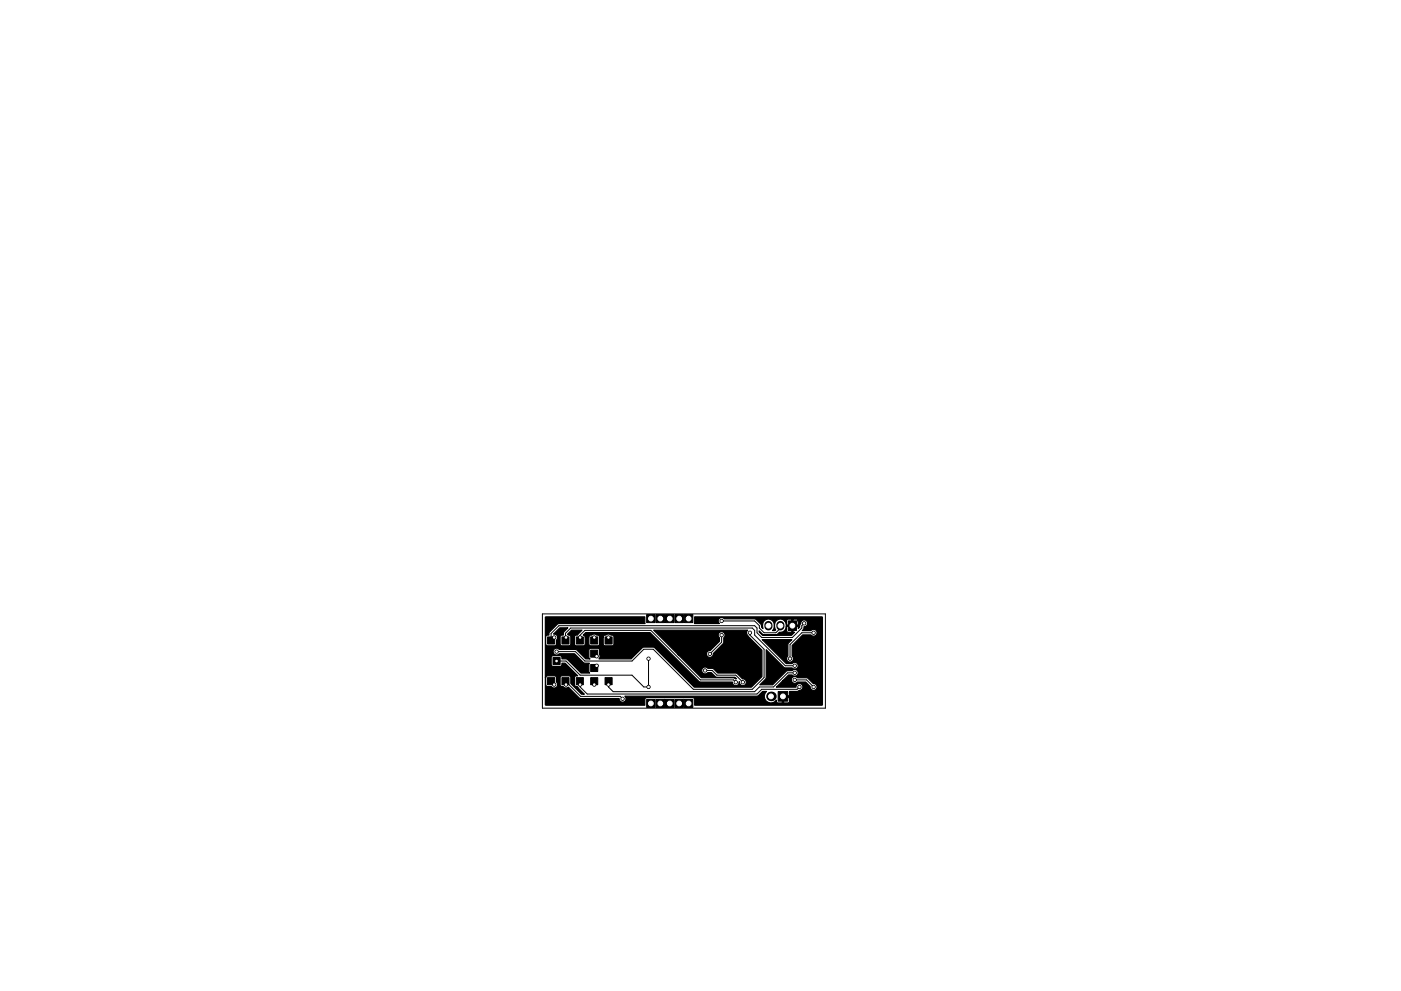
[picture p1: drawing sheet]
<svg xmlns="http://www.w3.org/2000/svg" width="297mm" height="210mm" viewBox="0 0 297 210" stroke-linecap="round" stroke-linejoin="round" font-family="sans-serif">
<g fill="none" stroke="#000" stroke-width=".21">
<path d="M115 130.2h60v20h-60zM119.9 135.9v-1.5l1.1-1.2h38.5l.5 .5v1l6.5 6.5h2M120 135.2l-.1 .2M122.9 135.9v-1.1l1.1-1.1h14l10.5 10.5h7l.5 .5M123 135.2l-.1 .1M126 135.3v.6M126 138.7l.5 .5M126 135.2v.1M129 135.2v.1M129 135.3v.6M137.5 139.7v6h-1l-2.5-2.5h-11l-3-3h-2M153 131.7h7l1 1v.5l1 1h2.5l1-.9v-.6"/>
<path d="M153 134.7v1.5l-2.5 2.5M159 134.2v.5l3 3v6l-2.5 2.5h-12.5l-8.5-8.5h-2l-2.5 2.5h-10l-2-2h-4M170.5 132.2l-.5 .5v.5l-2 2h-6.5l-1-1v-1l-.5-.5h-41.5l-1.7 1.7v1.5l.7-.7M172.5 134.2h-2.5l-2.5 2.5v3M116.8 144.5l.7 .7M120 145.2l-.1-.7 3.2 3.2h8.4l.5 .5M123 145.2l-.1-.7 .1 1.2 1.5 1.5h36l1-1h7.5l.5-.5M126 144.5v.7M126 145.2h.1M126.5 141.2l-.5 .5M129 145.2h.1M149.5 142.2h1.5l1 1h4l1.5 1.5"/>
<path d="M168.5 142.7h-1.5l-3 3h-3l-1 1h-30l-1-.9v-1.3M168.5 144.2h2.5l1.5 1.5"/>
</g>
<g fill="#000" stroke="#000" stroke-width=".21">
<path d="M116.1 135.1h1.5v1.5h-1.5zM119.1 135.1h1.5v1.5h-1.5zM122.2 135.1h1.5v1.5h-1.5zM125.2 137.9h1.5v1.5h-1.5zM125.2 135.1h1.5v1.5h-1.5zM128.3 135.1h1.5v1.5h-1.5zM137.1 130.4h1.8v1.7h-1.8zM139.1 130.4h1.8v1.7h-1.8zM141.1 130.4h1.8v1.7h-1.8zM143.1 130.4h1.8v1.7h-1.8zM145.1 130.4h1.8v1.7h-1.8zM167.1 131.7h1.8v2.1h-1.8z"/>
<path d="M116.1 143.8h1.5v1.5h-1.5zM117.2 139.5h1.6v1.5h-1.6zM119.1 143.8h1.5v1.5h-1.5zM122.2 143.8h1.5v1.5h-1.5zM125.2 141h1.5v1.5h-1.5zM125.2 143.8h1.5v1.5h-1.5zM128.3 143.8h1.5v1.5h-1.5zM137.1 148.4h1.8v1.7h-1.8zM139.1 148.4h1.8v1.7h-1.8zM141.1 148.4h1.8v1.7h-1.8zM143.1 148.4h1.8v1.7h-1.8zM145.1 148.4h1.8v1.7h-1.8z"/>
<path d="M165 146.7h2v2.1h-2z"/>
<circle cx="117.5" cy="135.2" r=".34"/>
<circle cx="118" cy="138.2" r=".34"/>
<circle cx="120" cy="135.2" r=".34"/>
<circle cx="123" cy="135.2" r=".34"/>
<circle cx="126" cy="135.2" r=".34"/>
<circle cx="126.5" cy="139.2" r=".34"/>
<circle cx="129" cy="135.2" r=".34"/>
<circle cx="137.5" cy="139.7" r=".34"/>
<circle cx="150.5" cy="138.7" r=".34"/>
<circle cx="153" cy="134.7" r=".34"/>
<circle cx="153" cy="131.7" r=".34"/>
<circle cx="159" cy="134.2" r=".34"/>
<circle cx="167.5" cy="139.7" r=".34"/>
<circle cx="170.5" cy="132.2" r=".34"/>
<circle cx="172.5" cy="134.2" r=".34"/>
<circle cx="117.5" cy="145.2" r=".34"/>
<circle cx="118" cy="140.2" r=".34"/>
<circle cx="120" cy="145.2" r=".34"/>
<circle cx="123" cy="145.2" r=".34"/>
<circle cx="126" cy="145.2" r=".34"/>
<circle cx="126.5" cy="141.2" r=".34"/>
<circle cx="129" cy="145.2" r=".34"/>
<circle cx="132" cy="148.2" r=".34"/>
<circle cx="137.5" cy="145.7" r=".34"/>
<circle cx="149.5" cy="142.2" r=".34"/>
<circle cx="156" cy="144.7" r=".34"/>
<circle cx="157.5" cy="144.7" r=".34"/>
<circle cx="168.5" cy="144.2" r=".34"/>
<circle cx="168.5" cy="142.7" r=".34"/>
<circle cx="168.5" cy="141.2" r=".34"/>
<circle cx="169.5" cy="145.7" r=".34"/>
<circle cx="172.5" cy="145.7" r=".34"/>
</g>
<circle cx="163.5" cy="147.7" r="1.02" fill="#000"/>
<path d="M162.9 132.6v.3M165.5 132.6v.3" fill="none" stroke="#000" stroke-width="1.7"/>
<path d="M168 132.7l1.5-1.5h2l2 2v14.5l-1.5 1.5h-3.5l-1.5-1.5h-1" fill="none" stroke="#000" stroke-width=".25"/>
<path d="M115.7 130.9h21l.1 1.4h-18.5l-1.8 1.8-.1 .6-.5 .1-.2 .2v1.8l.4 .2h1.6l.2-.2 .1-1 .1-.1a.74 .74 0 0 0 0-.9 .74 .74 0 0 0-.7-.3l1.3-1.3h1.7l-.9 1-.1 .5-.4 .1-.2 .2-.1 1.6 .2 .3 .2 .1h1.5l.4-.2v-1.8l-.7-.5 .9-.8h2.2l-.9 1-.5 .1-.2 .2v1.6l.1 .3 .3 .1 1.8-.1 .1-1.8h.7v1.5l.3 .4 1.9-.1 .1-1.8h.8l.1 1.8 1.9 .1 .3-.4-.1-1.6-.7-.4a.71 .71 0 0 0-.9 .1l-.5 .2-.1 .2h-.8a1.27 1.27 0 0 0-1.5-.5l-.6 .3-.2 .2h-.7l-.1-.2-.4-.2 .6-.5h13.6l10.5 10.5h7v.2a.74 .74 0 0 0 .8 .6 .74 .74 0 0 0 .6-.9 .75 .75 0 0 0 .7 .9 .75 .75 0 0 0 .8-.7 .75 .75 0 0 0-.8-.8l-1.2-1.2h-4l-1-1h-1.1a.73 .73 0 0 0-1.1-.1 .73 .73 0 0 0 0 1.1 .73 .73 0 0 0 1.1-.1h.7l1 1h4l.3 .3-.6-.2h-6.8l-4.9-4.9h6l.1 .3a.73 .73 0 0 0 .8 .2 .73 .73 0 0 0 .5-.7l2.2-2.3 .1-1.1a.73 .73 0 0 0 0-1.1 .73 .73 0 0 0-1 0 .73 .73 0 0 0 0 1.1v.8l-1.9 1.9a.72 .72 0 0 0-.8 .9h-6l-5.2-5.2h19.9l-.1 .1a1.1 1.1 0 0 0 .3 1.3l2.8 2.8v5.7l-2.2 2.2h-12.1l-8.4-8.4-.3-.1h-2.2l-2.5 2.5h-6.8a.7 .7 0 0 0 .1-.9v-1l-.2-.3h-1.8l-.3 .3v1.5l.3 .4h-.9l-2-2h-3.6a.73 .73 0 0 0-1.1-.1 .73 .73 0 0 0 0 1.1 .73 .73 0 0 0 1.1-.1h3.2l2 2h1.2l-.2 1.8 .2 .3h-1.8l-3-3h-1.1v-.4l-.3-.3-1.8 .1-.1 .3 .1 1.8 1.9 .1 .2-.3v-.4h.7l2.7 2.7h-.5l-.2 .2v1.8l.2 .2 .4 .1 1.5 1.6h-.6l-2.3-2.3v-1.2l-.2-.4h-1.7l-.3 .2v1.8l.2 .2 .4 .1a.72 .72 0 0 0 1.1 .1l2.4 2.4h8.4a.73 .73 0 0 0 1 .7 .73 .73 0 0 0 .2-1.2h28l1.2-1 .7 .1a1.41 1.41 0 0 0 .2 2 1.41 1.41 0 0 0 2-.3l.2 .6h1l.1-1.2h.2v1.2h1.1l.2-.3v-.8l-1.5-.1v-.3h1.4l.1-.9h1.6l.3-.1a.79 .79 0 0 0 .9-.7 .79 .79 0 0 0-.6-.9 .72 .72 0 0 0-.8 .8h-4.2l1.4-1.4h1.8l.1 .3a.73 .73 0 0 0 1.2 0h1.7l1 1a.73 .73 0 0 0 .7 .8 .73 .73 0 0 0 .7-.8 .73 .73 0 0 0-.8-.7l-1.2-1.2h-2.1a.73 .73 0 0 0-.9-.2 .73 .73 0 0 0-.4 .8h-1.8l1.2-1.2h.7l.2 .2a.74 .74 0 0 0 1-.2 .74 .74 0 0 0-.1-1 .74 .74 0 0 0-1.1 .1l-1.2 .1-2.9 2.9h-2.7l1.2-1.2 .2-.4v-5.8l3.7 3.7 .3 .1h1.4l.2 .2a.74 .74 0 0 0 1-.2 .74 .74 0 0 0-.1-1 .74 .74 0 0 0-1.1 .1h-1.2l-5.1-5.1h6.3l-.8 .9-.1 2.6-.1 .1a.74 .74 0 0 0 .2 1 .74 .74 0 0 0 1-.1 .74 .74 0 0 0-.1-1v-2.3l2.2-2.2h1.7l.2 .2a.74 .74 0 0 0 1-.2 .74 .74 0 0 0-.1-1 .74 .74 0 0 0-1.1 .1h-1.8l.3-.4 .1-.4h.1a.74 .74 0 0 0 .6-.9 .74 .74 0 0 0-.8-.6 .74 .74 0 0 0-.6 .8l-.2 .3-.1 .5-.3 .3-.1-.5h-1v1.2h.4l-.7 .7h-6.1l-.7-.7v-.2l.8 .8h2.9a1.14 1.14 0 0 1 1.2-.6 1.54 1.54 0 0 0 .9-1.1v1l.3 .1h.7l.1-1.2-1.2 .1-.1-.9-.3-.4h.5l.1 .9h1v-1.2h.2v1.2h1l.1-1.1-.3-.1h-1.8l-.3 .3h-.5l-.4-.3a1.39 1.39 0 0 0-1.5 .6 1.39 1.39 0 0 0 .1 1.6l-.2 .2h-.5a1.38 1.38 0 0 0 .1-1.9 1.38 1.38 0 0 0-1.9-.2 1.77 1.77 0 0 0-.2 1.7l-.3-.3-.2-.7-1.1-1.1h-6.6l-.2-.2a.73 .73 0 0 0-1 .2 .73 .73 0 0 0 .1 1h-5.3l.1-1.4h27v18.7h-27v-1.3l-.4-.3h-9.8l-.4 .2v1.4h-21l-.1-5.8 .2 1.7 1.1 .2 .2 .2a.73 .73 0 0 0 1-.2 .73 .73 0 0 0-.1-1v-.9l-.3-.4h-1.6l-.5 .4z" fill="#000" stroke="#000" stroke-width=".25"/>
<g fill="#fff" stroke="#fff" stroke-width=".21">
<circle cx="153" cy="134.7" r=".17"/>
<circle cx="150.5" cy="138.7" r=".17"/>
<circle cx="153" cy="131.7" r=".17"/>
<circle cx="118" cy="138.2" r=".17"/>
<circle cx="159" cy="134.2" r=".17"/>
<circle cx="123" cy="145.2" r=".17"/>
<circle cx="169.5" cy="145.7" r=".17"/>
<circle cx="129" cy="145.2" r=".17"/>
<circle cx="168.5" cy="142.7" r=".17"/>
<circle cx="149.5" cy="142.2" r=".17"/>
<circle cx="157.5" cy="144.7" r=".17"/>
<circle cx="117.5" cy="145.2" r=".17"/>
<circle cx="168.5" cy="144.2" r=".17"/>
<circle cx="172.5" cy="145.7" r=".17"/>
<circle cx="120" cy="145.2" r=".17"/>
<circle cx="132" cy="148.2" r=".17"/>
<circle cx="137.5" cy="145.7" r=".17"/>
<circle cx="137.5" cy="139.7" r=".17"/>
<circle cx="118" cy="140.2" r=".17"/>
<circle cx="126" cy="135.2" r=".17"/>
<circle cx="129" cy="135.2" r=".17"/>
<circle cx="123" cy="135.2" r=".17"/>
<circle cx="156" cy="144.7" r=".17"/>
<circle cx="120" cy="135.2" r=".17"/>
<circle cx="168.5" cy="141.2" r=".17"/>
<circle cx="117.5" cy="135.2" r=".17"/>
<circle cx="170.5" cy="132.2" r=".17"/>
<circle cx="126.5" cy="141.2" r=".17"/>
<circle cx="126.5" cy="139.2" r=".17"/>
<circle cx="126" cy="145.2" r=".17"/>
<circle cx="172.5" cy="134.2" r=".17"/>
<circle cx="167.5" cy="139.7" r=".17"/>
<circle cx="166" cy="147.7" r=".51"/>
<circle cx="163.5" cy="147.7" r=".51"/>
<circle cx="168" cy="132.7" r=".51"/>
<circle cx="165.5" cy="132.7" r=".51"/>
<circle cx="162.9" cy="132.7" r=".51"/>
<circle cx="138" cy="131.2" r=".5"/>
<circle cx="140" cy="131.2" r=".5"/>
<circle cx="142" cy="131.2" r=".5"/>
<circle cx="144" cy="131.2" r=".5"/>
<circle cx="146" cy="131.2" r=".5"/>
<circle cx="146" cy="149.2" r=".5"/>
<circle cx="144" cy="149.2" r=".5"/>
<circle cx="142" cy="149.2" r=".5"/>
<circle cx="140" cy="149.2" r=".5"/>
<circle cx="138" cy="149.2" r=".5"/>
</g>
</svg>
